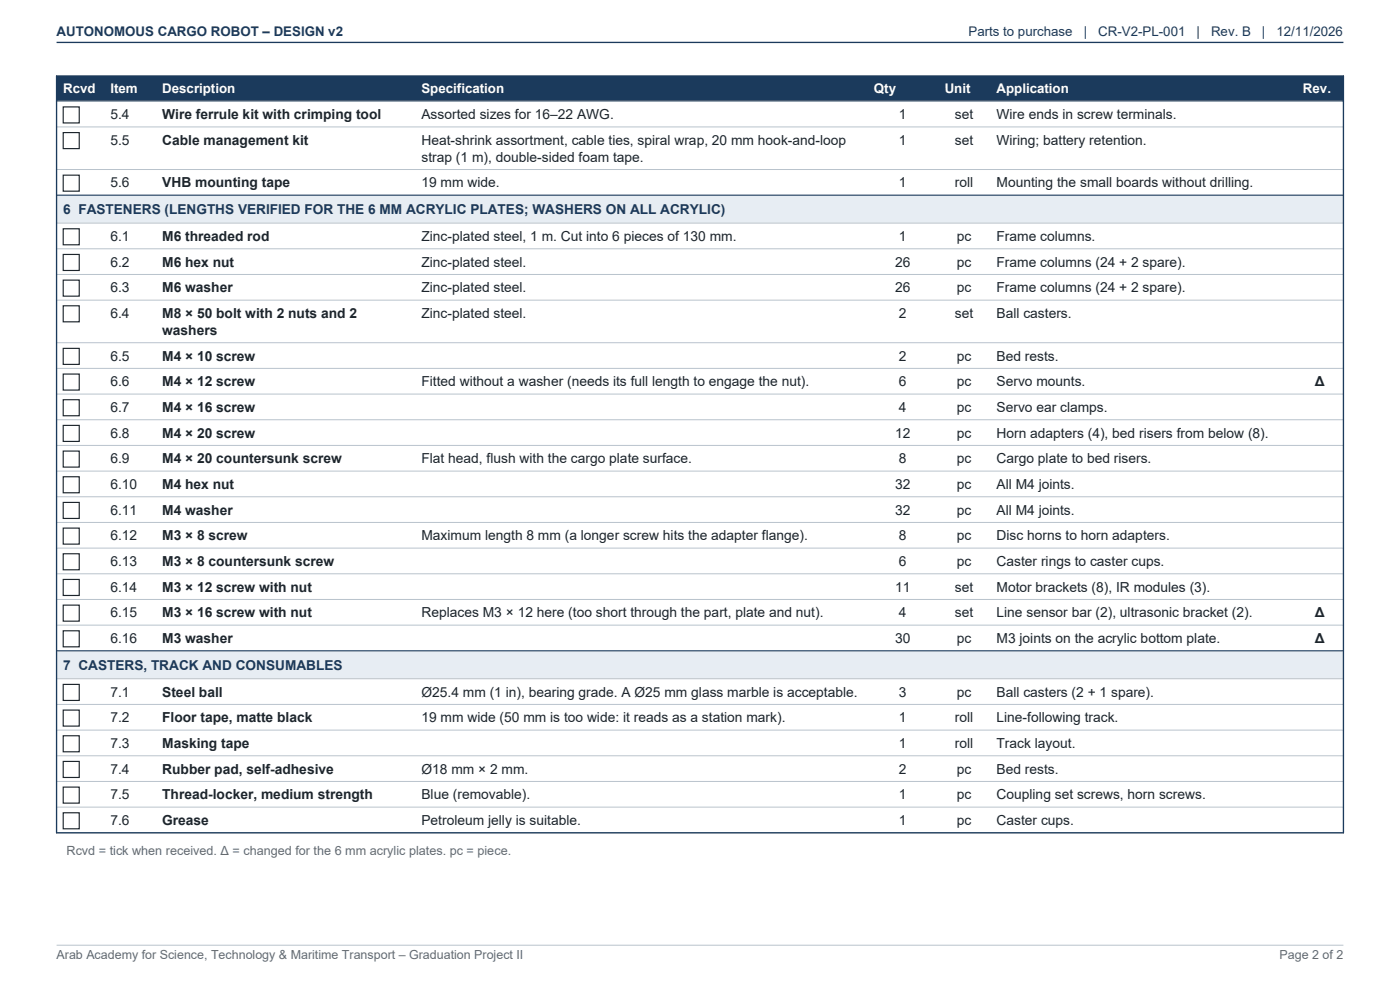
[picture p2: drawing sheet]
<svg xmlns="http://www.w3.org/2000/svg" width="297mm" height="210mm" viewBox="0 0 297 210" stroke-linecap="round" stroke-linejoin="round" font-family="sans-serif">
<defs><g id="words">
<g font-size="2.9" fill="#1d252c">
<text x="23.4" y="25.3">5.4</text>
<text x="34.4" y="25.3">Wire ferrule kit with crimping tool</text>
<text x="89.4" y="25.3">Assorted sizes for 16–22 AWG.</text>
<text x="190.7" y="25.3">1</text>
<text x="202.5" y="25.3">set</text>
<text x="211.4" y="25.3">Wire ends in screw terminals.</text>
<text x="23.4" y="30.7">5.5</text>
<text x="34.4" y="30.7">Cable management kit</text>
<text x="89.4" y="30.7">Heat-shrink assortment, cable ties, spiral wrap, 20 mm hook-and-loop</text>
<text x="89.4" y="34.4">strap (1 m), double-sided foam tape.</text>
<text x="190.7" y="30.7">1</text>
<text x="202.5" y="30.7">set</text>
<text x="211.4" y="30.7">Wiring; battery retention.</text>
<text x="23.4" y="39.7">5.6</text>
<text x="34.4" y="39.7">VHB mounting tape</text>
<text x="89.4" y="39.7">19 mm wide.</text>
<text x="190.7" y="39.7">1</text>
<text x="202.5" y="39.7">roll</text>
<text x="211.4" y="39.7">Mounting the small boards without drilling.</text>
<text x="23.4" y="51.1">6.1</text>
<text x="34.4" y="51.1">M6 threaded rod</text>
<text x="89.4" y="51.1">Zinc-plated steel, 1 m. Cut into 6 pieces of 130 mm.</text>
<text x="190.7" y="51.1">1</text>
<text x="203" y="51.1">pc</text>
<text x="211.4" y="51.1">Frame columns.</text>
<text x="23.4" y="56.5">6.2</text>
<text x="34.4" y="56.5">M6 hex nut</text>
<text x="89.4" y="56.5">Zinc-plated steel.</text>
<text x="189.9" y="56.5">26</text>
<text x="203" y="56.5">pc</text>
<text x="211.4" y="56.5">Frame columns (24 + 2 spare).</text>
<text x="23.4" y="62">6.3</text>
<text x="34.4" y="62">M6 washer</text>
<text x="89.4" y="62">Zinc-plated steel.</text>
<text x="189.9" y="62">26</text>
<text x="203" y="62">pc</text>
<text x="211.4" y="62">Frame columns (24 + 2 spare).</text>
<text x="23.4" y="67.4">6.4</text>
<text x="34.4" y="67.4">M8 × 50 bolt with 2 nuts and 2</text>
<text x="34.4" y="71.1">washers</text>
<text x="89.4" y="67.4">Zinc-plated steel.</text>
<text x="190.7" y="67.4">2</text>
<text x="202.5" y="67.4">set</text>
<text x="211.4" y="67.4">Ball casters.</text>
<text x="23.4" y="76.5">6.5</text>
<text x="34.4" y="76.5">M4 × 10 screw</text>
<text x="190.7" y="76.5">2</text>
<text x="203" y="76.5">pc</text>
<text x="211.4" y="76.5">Bed rests.</text>
<text x="23.4" y="81.9">6.6</text>
<text x="34.4" y="81.9">M4 × 12 screw</text>
<text x="89.4" y="81.9">Fitted without a washer (needs its full length to engage the nut).</text>
<text x="190.7" y="81.9">6</text>
<text x="203" y="81.9">pc</text>
<text x="211.4" y="81.9">Servo mounts.</text>
<text x="278.9" y="81.9">Δ</text>
<text x="23.4" y="87.4">6.7</text>
<text x="34.4" y="87.4">M4 × 16 screw</text>
<text x="190.7" y="87.4">4</text>
<text x="203" y="87.4">pc</text>
<text x="211.4" y="87.4">Servo ear clamps.</text>
<text x="23.4" y="92.8">6.8</text>
<text x="34.4" y="92.8">M4 × 20 screw</text>
<text x="189.9" y="92.8">12</text>
<text x="203" y="92.8">pc</text>
<text x="211.4" y="92.8">Horn adapters (4), bed risers from below (8).</text>
<text x="23.4" y="98.3">6.9</text>
<text x="34.4" y="98.3">M4 × 20 countersunk screw</text>
<text x="89.4" y="98.3">Flat head, flush with the cargo plate surface.</text>
<text x="190.7" y="98.3">8</text>
<text x="203" y="98.3">pc</text>
<text x="211.4" y="98.3">Cargo plate to bed risers.</text>
<text x="23.4" y="103.7">6.10</text>
<text x="34.4" y="103.7">M4 hex nut</text>
<text x="189.9" y="103.7">32</text>
<text x="203" y="103.7">pc</text>
<text x="211.4" y="103.7">All M4 joints.</text>
<text x="23.4" y="109.1">6.11</text>
<text x="34.4" y="109.1">M4 washer</text>
<text x="189.9" y="109.1">32</text>
<text x="203" y="109.1">pc</text>
<text x="211.4" y="109.1">All M4 joints.</text>
<text x="23.4" y="114.6">6.12</text>
<text x="34.4" y="114.6">M3 × 8 screw</text>
<text x="89.4" y="114.6">Maximum length 8 mm (a longer screw hits the adapter flange).</text>
<text x="190.7" y="114.6">8</text>
<text x="203" y="114.6">pc</text>
<text x="211.4" y="114.6">Disc horns to horn adapters.</text>
<text x="23.4" y="120">6.13</text>
<text x="23.4" y="125.5">6.14</text>
<text x="34.4" y="120">M3 × 8 countersunk screw</text>
<text x="34.4" y="125.5">M3 × 12 screw with nut</text>
<text x="189.9" y="125.5">11</text>
<text x="190.7" y="120">6</text>
<text x="202.5" y="125.5">set</text>
<text x="203" y="120">pc</text>
<text x="211.4" y="120">Caster rings to caster cups.</text>
<text x="211.4" y="125.5">Motor brackets (8), IR modules (3).</text>
<text x="23.4" y="130.9">6.15</text>
<text x="34.4" y="130.9">M3 × 16 screw with nut</text>
<text x="89.4" y="130.9">Replaces M3 × 12 here (too short through the part, plate and nut).</text>
<text x="190.7" y="130.9">4</text>
<text x="202.5" y="130.9">set</text>
<text x="211.4" y="130.9">Line sensor bar (2), ultrasonic bracket (2).</text>
<text x="278.9" y="130.9">Δ</text>
<text x="23.4" y="136.4">6.16</text>
<text x="34.4" y="136.4">M3 washer</text>
<text x="189.9" y="136.4">30</text>
<text x="203" y="136.4">pc</text>
<text x="211.4" y="136.4">M3 joints on the acrylic bottom plate.</text>
<text x="278.9" y="136.4">Δ</text>
<text x="23.4" y="147.8">7.1</text>
<text x="34.4" y="147.8">Steel ball</text>
<text x="89.4" y="147.8">Ø25.4 mm (1 in), bearing grade. A Ø25 mm glass marble is acceptable.</text>
<text x="190.7" y="147.8">3</text>
<text x="203" y="147.8">pc</text>
<text x="211.4" y="147.8">Ball casters (2 + 1 spare).</text>
<text x="23.4" y="153.2">7.2</text>
<text x="34.4" y="153.2">Floor tape, matte black</text>
<text x="89.4" y="153.2">19 mm wide (50 mm is too wide: it reads as a station mark).</text>
<text x="190.7" y="153.2">1</text>
<text x="202.5" y="153.2">roll</text>
<text x="211.4" y="153.2">Line-following track.</text>
<text x="23.4" y="158.6">7.3</text>
<text x="34.4" y="158.6">Masking tape</text>
<text x="190.7" y="158.6">1</text>
<text x="202.5" y="158.6">roll</text>
<text x="211.4" y="158.6">Track layout.</text>
<text x="23.4" y="164.1">7.4</text>
<text x="34.4" y="164.1">Rubber pad, self-adhesive</text>
<text x="89.4" y="164.1">Ø18 mm × 2 mm.</text>
<text x="190.7" y="164.1">2</text>
<text x="203" y="164.1">pc</text>
<text x="211.4" y="164.1">Bed rests.</text>
<text x="23.4" y="169.5">7.5</text>
<text x="34.4" y="169.5">Thread-locker, medium strength</text>
<text x="89.4" y="169.5">Blue (removable).</text>
<text x="190.7" y="169.5">1</text>
<text x="203" y="169.5">pc</text>
<text x="211.4" y="169.5">Coupling set screws, horn screws.</text>
<text x="23.4" y="175">7.6</text>
<text x="34.4" y="175">Grease</text>
<text x="89.4" y="175">Petroleum jelly is suitable.</text>
<text x="190.7" y="175">1</text>
<text x="203" y="175">pc</text>
<text x="211.4" y="175">Caster cups.</text>
</g>
<g font-size="2.9" fill="#1b3a5c">
<text x="13.4" y="45.5">6 FASTENERS (LENGTHS VERIFIED FOR THE 6 MM ACRYLIC PLATES; WASHERS ON ALL ACRYLIC)</text>
<text x="13.4" y="142.1">7 CASTERS, TRACK AND CONSUMABLES</text>
</g>
<g font-size="2.8" fill="#1b3a5c">
<text x="12" y="7.6">AUTONOMOUS CARGO ROBOT – DESIGN v2</text>
<text x="205.5" y="7.6">Parts to purchase</text>
<text x="229.9" y="7.6">|</text>
<text x="233" y="7.6">CR-V2-PL-001</text>
<text x="253.8" y="7.6">|</text>
<text x="256.9" y="7.6">Rev. B</text>
<text x="267.7" y="7.6">|</text>
<text x="270.8" y="7.6">12/11/2026</text>
</g>
<g font-size="2.8" fill="#fff">
<text x="13.4" y="19.8">Rcvd</text>
<text x="23.4" y="19.8">Item</text>
<text x="34.4" y="19.8">Description</text>
<text x="89.4" y="19.8">Specification</text>
<text x="185.4" y="19.8">Qty</text>
<text x="200.4" y="19.8">Unit</text>
<text x="211.4" y="19.8">Application</text>
<text x="276.4" y="19.8">Rev.</text>
</g>
<text font-size="2.7" fill="#5f6b76" x="14.1" y="181.3">Rcvd = tick when received. Δ = changed for the 6 mm acrylic plates. pc = piece.</text>
<g font-size="2.6" fill="#5f6b76">
<text x="12" y="203.5">Arab Academy for Science, Technology &amp; Maritime Transport – Graduation Project II</text>
<text x="271.5" y="203.5">Page 2 of 2</text>
</g>
</g></defs>
<path d="M12 16.1h273v5.4h-273z" fill-rule="evenodd" fill="#1b3a5c"/>
<g fill="#e7edf3">
<path d="M12 41.4h273v5.9h-273z" fill-rule="evenodd"/>
<path d="M12 138.1h273v5.9h-273z" fill-rule="evenodd"/>
</g>
<g fill="none" stroke="#1d252c" stroke-width=".25">
<path d="M13.4 22.7h3.4v3.4h-3.4zM13.4 28.1h3.4v3.4h-3.4zM13.4 37.2h3.4v3.4h-3.4zM13.4 48.5h3.4v3.4h-3.4zM13.4 54h3.4v3.4h-3.4zM13.4 59.4h3.4v3.4h-3.4zM13.4 64.9h3.4v3.4h-3.4zM13.4 73.9h3.4v3.4h-3.4zM13.4 79.3h3.4v3.4h-3.4zM13.4 84.8h3.4v3.4h-3.4zM13.4 90.2h3.4v3.4h-3.4zM13.4 95.7h3.4v3.4h-3.4z"/>
<path d="M13.4 101.1h3.4v3.4h-3.4zM13.4 106.6h3.4v3.4h-3.4zM13.4 112h3.4v3.4h-3.4zM13.4 117.5h3.4v3.4h-3.4zM13.4 122.9h3.4v3.4h-3.4zM13.4 128.4h3.4v3.4h-3.4zM13.4 133.8h3.4v3.4h-3.4zM13.4 145.2h3.4v3.4h-3.4zM13.4 150.6h3.4v3.4h-3.4zM13.4 156.1h3.4v3.4h-3.4zM13.4 161.5h3.4v3.4h-3.4zM13.4 167h3.4v3.4h-3.4z"/>
<path d="M13.4 172.4h3.4v3.4h-3.4z"/>
</g>
<g fill="none" stroke="#b9c3cc" stroke-width=".21">
<path d="M12 21.5h273M12 26.9h273M12 36h273M12 41.4h273M12 47.3h273M12 52.8h273M12 58.2h273M12 63.7h273M12 72.7h273M12 78.1h273M12 83.6h273M12 89h273"/>
<path d="M12 94.5h273M12 99.9h273M12 105.4h273M12 110.8h273M12 116.3h273M12 121.7h273M12 127.2h273M12 132.6h273M12 138.1h273M12 144h273M12 149.4h273M12 154.9h273"/>
<path d="M12 160.3h273M12 165.8h273M12 171.2h273M12 176.7h273M12 200.5h273"/>
</g>
<path d="M12 16.1h273v160.6h-273zM12 9h273" fill="none" stroke="#1b3a5c" stroke-width=".28"/>
<path d="M12 41.4h273M12 138.1h273" fill="none" stroke="#1b3a5c" stroke-width=".21"/>
<use href="#words"/>
</svg>
